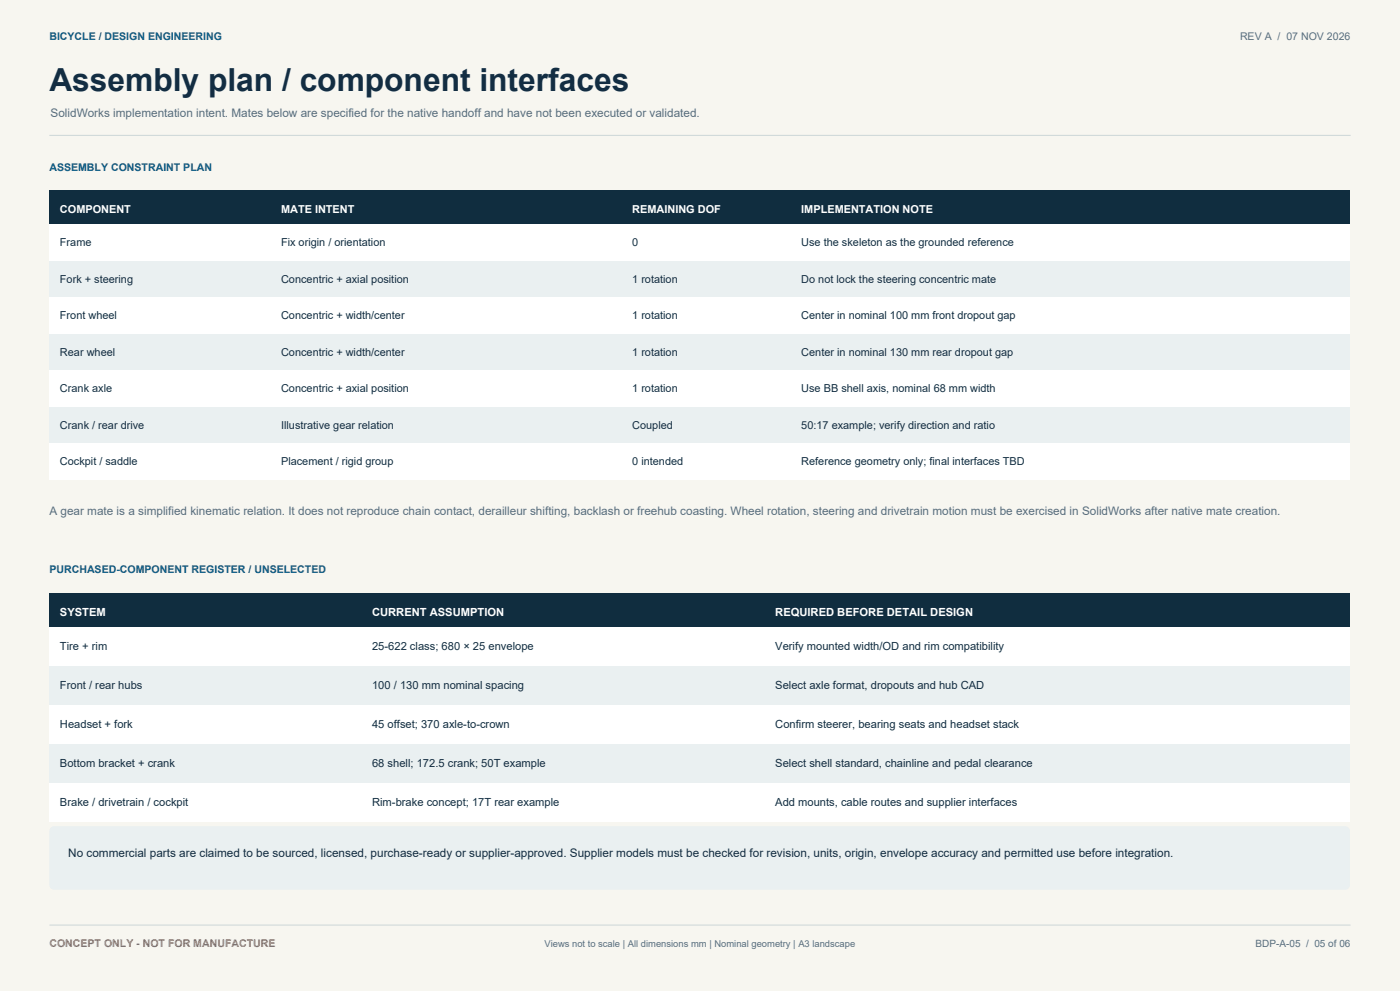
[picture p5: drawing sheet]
<svg xmlns="http://www.w3.org/2000/svg" width="420mm" height="297mm" viewBox="0 0 420 297" stroke-linecap="round" stroke-linejoin="round" font-family="sans-serif">
<defs><g id="words">
<text font-size="9.5" fill="#132d42" x="14.8" y="27.2">Assembly plan / component interfaces</text>
<g font-size="3.5" fill="#596f7b">
<text x="15.2" y="34.9">SolidWorks implementation intent. Mates below are specified for the native handoff and have not been executed or validated.</text>
<text x="14.8" y="154.5">A gear mate is a simplified kinematic relation. It does not reproduce chain contact, derailleur shifting, backlash or freehub coasting. Wheel rotation, steering and drivetrain motion must be exercised in SolidWorks after native mate creation.</text>
</g>
<text font-size="3.5" fill="#132d42" x="20.5" y="256.8">No commercial parts are claimed to be sourced, licensed, purchase-ready or supplier-approved. Supplier models must be checked for revision, units, origin, envelope accuracy and permitted use before integration.</text>
<g font-size="3.4" fill="#fff">
<text x="18" y="184.5">SYSTEM</text>
<text x="111.6" y="184.5">CURRENT ASSUMPTION</text>
<text x="232.6" y="184.5">REQUIRED BEFORE DETAIL DESIGN</text>
</g>
<g font-size="3.4" fill="#132d42">
<text x="18" y="194.9">Tire + rim</text>
<text x="111.6" y="194.9">25-622 class; 680 × 25 envelope</text>
<text x="232.6" y="194.9">Verify mounted width/OD and rim compatibility</text>
<text x="18" y="206.5">Front / rear hubs</text>
<text x="111.6" y="206.5">100 / 130 mm nominal spacing</text>
<text x="232.6" y="206.5">Select axle format, dropouts and hub CAD</text>
<text x="18" y="218.2">Headset + fork</text>
<text x="111.6" y="218.2">45 offset; 370 axle-to-crown</text>
<text x="232.6" y="218.2">Confirm steerer, bearing seats and headset stack</text>
<text x="18" y="229.8">Bottom bracket + crank</text>
<text x="111.6" y="229.8">68 shell; 172.5 crank; 50T example</text>
<text x="232.6" y="229.8">Select shell standard, chainline and pedal clearance</text>
<text x="18" y="241.4">Brake / drivetrain / cockpit</text>
<text x="111.6" y="241.4">Rim-brake concept; 17T rear example</text>
<text x="232.6" y="241.4">Add mounts, cable routes and supplier interfaces</text>
</g>
<g font-size="3.3" fill="#fff">
<text x="18" y="63.8">COMPONENT</text>
<text x="84.3" y="63.8">MATE INTENT</text>
<text x="189.7" y="63.8">REMAINING DOF</text>
<text x="240.4" y="63.8">IMPLEMENTATION NOTE</text>
</g>
<g font-size="3.3" fill="#132d42">
<text x="18" y="73.9">Frame</text>
<text x="84.3" y="73.9">Fix origin / orientation</text>
<text x="189.7" y="73.9">0</text>
<text x="240.4" y="73.9">Use the skeleton as the grounded reference</text>
<text x="18" y="84.8">Fork + steering</text>
<text x="84.3" y="84.8">Concentric + axial position</text>
<text x="189.7" y="84.8">1 rotation</text>
<text x="240.4" y="84.8">Do not lock the steering concentric mate</text>
<text x="18" y="95.7">Front wheel</text>
<text x="84.3" y="95.7">Concentric + width/center</text>
<text x="189.7" y="95.7">1 rotation</text>
<text x="240.4" y="95.7">Center in nominal 100 mm front dropout gap</text>
<text x="18" y="106.7">Rear wheel</text>
<text x="84.3" y="106.7">Concentric + width/center</text>
<text x="189.7" y="106.7">1 rotation</text>
<text x="240.4" y="106.7">Center in nominal 130 mm rear dropout gap</text>
<text x="18" y="117.6">Crank axle</text>
<text x="84.3" y="117.6">Concentric + axial position</text>
<text x="189.7" y="117.6">1 rotation</text>
<text x="240.4" y="117.6">Use BB shell axis, nominal 68 mm width</text>
<text x="18" y="128.5">Crank / rear drive</text>
<text x="84.3" y="128.5">Illustrative gear relation</text>
<text x="189.7" y="128.5">Coupled</text>
<text x="240.4" y="128.5">50:17 example; verify direction and ratio</text>
<text x="18" y="139.5">Cockpit / saddle</text>
<text x="84.3" y="139.5">Placement / rigid group</text>
<text x="189.7" y="139.5">0 intended</text>
<text x="240.4" y="139.5">Reference geometry only; final interfaces TBD</text>
</g>
<g font-size="3.2" fill="#075b86">
<text x="14.8" y="12">BICYCLE / DESIGN ENGINEERING</text>
<text x="14.8" y="51.1">ASSEMBLY CONSTRAINT PLAN</text>
<text x="14.8" y="171.8">PURCHASED-COMPONENT REGISTER / UNSELECTED</text>
</g>
<text font-size="3.2" fill="#596f7b" x="372" y="12">REV A / 07 NOV 2026</text>
<text font-size="3.2" fill="#cc693b" x="14.8" y="283.9">CONCEPT ONLY - NOT FOR MANUFACTURE</text>
<text font-size="3" fill="#596f7b" x="376.7" y="283.9">BDP-A-05 / 05 of 06</text>
<text font-size="2.8" fill="#596f7b" x="163.3" y="283.9">Views not to scale | All dimensions mm | Nominal geometry | A3 landscape</text>
</g></defs>
<path d="M0 0h420v297h-420z" fill-rule="evenodd" fill="#f7f6f0"/>
<path d="M14.8 40.6h390.4" fill="none" stroke="#ccd6d7" stroke-width=".3"/>
<path d="M14.8 57.1h390.2v10.2h-390.2z" fill-rule="evenodd" fill="#102d3f"/>
<path d="M14.8 67.3h390.2v11h-390.2z" fill-rule="evenodd" fill="#fff"/>
<path d="M14.8 78.3h390.2v10.9h-390.2z" fill-rule="evenodd" fill="#eaf0f1"/>
<path d="M14.8 89.2h390.2v11h-390.2z" fill-rule="evenodd" fill="#fff"/>
<path d="M14.8 100.2h390.2v10.9h-390.2z" fill-rule="evenodd" fill="#eaf0f1"/>
<path d="M14.8 111.1h390.2v10.9h-390.2z" fill-rule="evenodd" fill="#fff"/>
<path d="M14.8 122h390.2v11h-390.2z" fill-rule="evenodd" fill="#eaf0f1"/>
<path d="M14.8 133h390.2v10.9h-390.2z" fill-rule="evenodd" fill="#fff"/>
<path d="M14.8 177.8h390.2v10.2h-390.2z" fill-rule="evenodd" fill="#102d3f"/>
<path d="M14.8 188h390.2v11.6h-390.2z" fill-rule="evenodd" fill="#fff"/>
<path d="M14.8 199.6h390.2v11.7h-390.2z" fill-rule="evenodd" fill="#eaf0f1"/>
<path d="M14.8 211.3h390.2v11.6h-390.2z" fill-rule="evenodd" fill="#fff"/>
<path d="M14.8 222.9h390.2v11.7h-390.2z" fill-rule="evenodd" fill="#eaf0f1"/>
<path d="M14.8 234.6h390.2v11.6h-390.2z" fill-rule="evenodd" fill="#fff"/>
<path d="M15.4 247.9l.8-.3h387.4a1.41 1.41 0 0 1 1.4 1.4v16.3a1.41 1.41 0 0 1-1.4 1.4h-387.4a1.41 1.41 0 0 1-1.4-1.4v-16.3z" fill-rule="evenodd" fill="#eaf0f1"/>
<path d="M14.8 277.2h390.4" fill="none" stroke="#ccd6d7" stroke-width=".3"/>
<use href="#words"/>
</svg>
